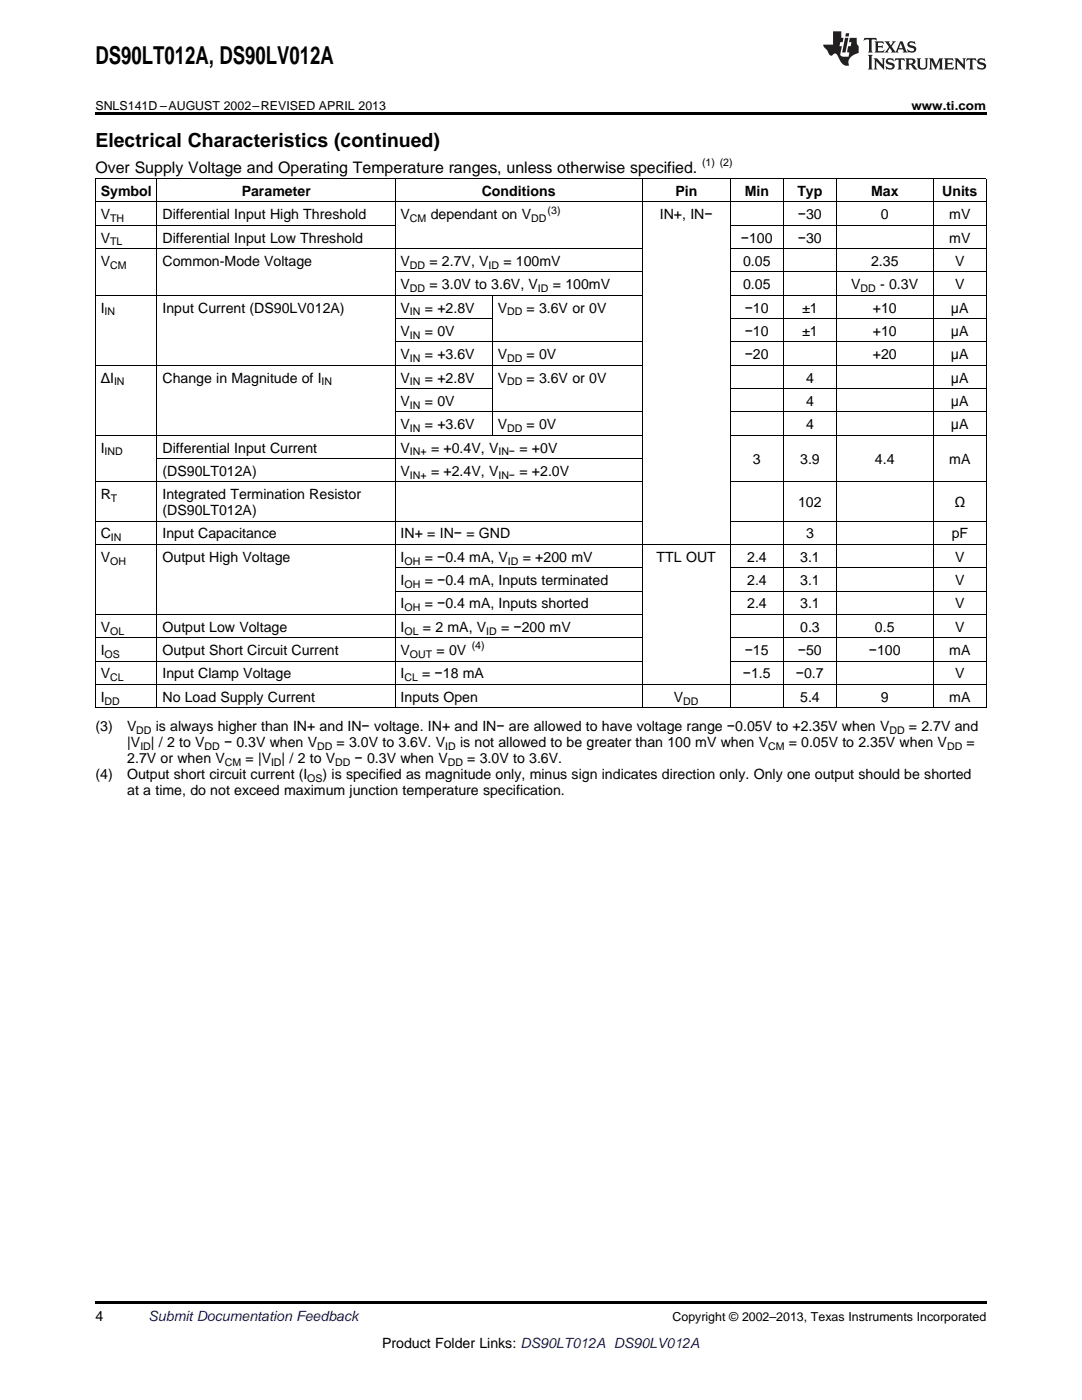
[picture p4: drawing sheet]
<svg xmlns="http://www.w3.org/2000/svg" width="216mm" height="279mm" viewBox="0 0 216 279" stroke-linecap="round" stroke-linejoin="round" font-family="sans-serif">
<defs><g id="words">
<text font-size="4.9" x="19" y="12.8">DS90LT012A, DS90LV012A</text>
<text font-size="3.9" x="19" y="29.3">Electrical Characteristics (continued)</text>
<text font-size="3.2" x="19" y="34.4">Over Supply Voltage and Operating Temperature ranges, unless otherwise specified.</text>
<g font-size="2.8">
<text x="20.1" y="39.1">Symbol</text>
<text x="48.2" y="39.1">Parameter</text>
<text x="96.1" y="39.1">Conditions</text>
<text x="134.8" y="39.1">Pin</text>
<text x="148.6" y="39.1">Min</text>
<text x="159.1" y="39.1">Typ</text>
<text x="173.8" y="39.1">Max</text>
<text x="188" y="39.1">Units</text>
<text x="20.1" y="43.7">V</text>
<text x="32.4" y="43.7">Differential Input High Threshold</text>
<text x="79.9" y="43.7">V</text>
<text x="85.9" y="43.7">dependant on V</text>
<text x="131.7" y="43.7">IN+, IN−</text>
<text x="159.2" y="43.7">−30</text>
<text x="175.8" y="43.7">0</text>
<text x="189.4" y="43.7">mV</text>
<text x="20.1" y="48.4">V</text>
<text x="20.1" y="53.1">V</text>
<text x="32.4" y="48.4">Differential Input Low Threshold</text>
<text x="32.4" y="53.1">Common-Mode Voltage</text>
<text x="79.9" y="53.1">V</text>
<text x="85.7" y="53.1">= 2.7V, V</text>
<text x="100.4" y="53.1">= 100mV</text>
<text x="147.8" y="48.4">−100</text>
<text x="148.3" y="53.1">0.05</text>
<text x="159.2" y="48.4">−30</text>
<text x="173.8" y="53.1">2.35</text>
<text x="189.4" y="48.4">mV</text>
<text x="190.6" y="53.1">V</text>
<text x="79.9" y="57.7">V</text>
<text x="85.7" y="57.7">= 3.0V to 3.6V, V</text>
<text x="110.3" y="57.7">= 100mV</text>
<text x="148.3" y="57.7">0.05</text>
<text x="169.9" y="57.7">V</text>
<text x="175.6" y="57.7">- 0.3V</text>
<text x="190.6" y="57.7">V</text>
<text x="20.1" y="62.4">I</text>
<text x="32.4" y="62.4">Input Current (DS90LV012A)</text>
<text x="79.9" y="62.4">V</text>
<text x="84.8" y="62.4">= +2.8V</text>
<text x="99.3" y="62.4">V</text>
<text x="105.1" y="62.4">= 3.6V or 0V</text>
<text x="148.6" y="62.4">−10</text>
<text x="160.1" y="62.4">±1</text>
<text x="174.2" y="62.4">+10</text>
<text x="189.8" y="62.4">μA</text>
<text x="79.9" y="67">V</text>
<text x="79.9" y="71.7">V</text>
<text x="84.8" y="67">= 0V</text>
<text x="84.8" y="71.7">= +3.6V</text>
<text x="99.3" y="71.7">V</text>
<text x="105.1" y="71.7">= 0V</text>
<text x="148.6" y="67">−10</text>
<text x="148.6" y="71.7">−20</text>
<text x="160.1" y="67">±1</text>
<text x="174.2" y="67">+10</text>
<text x="174.2" y="71.7">+20</text>
<text x="189.8" y="67">μA</text>
<text x="189.8" y="71.7">μA</text>
<text x="20.1" y="76.3">ΔI</text>
<text x="32.4" y="76.3">Change in Magnitude of I</text>
<text x="79.9" y="76.3">V</text>
<text x="84.8" y="76.3">= +2.8V</text>
<text x="99.3" y="76.3">V</text>
<text x="105.1" y="76.3">= 3.6V or 0V</text>
<text x="160.8" y="76.3">4</text>
<text x="189.8" y="76.3">μA</text>
<text x="79.9" y="81">V</text>
<text x="84.8" y="81">= 0V</text>
<text x="160.8" y="81">4</text>
<text x="189.8" y="81">μA</text>
<text x="79.9" y="85.7">V</text>
<text x="84.8" y="85.7">= +3.6V</text>
<text x="99.3" y="85.7">V</text>
<text x="105.1" y="85.7">= 0V</text>
<text x="160.8" y="85.7">4</text>
<text x="189.8" y="85.7">μA</text>
<text x="20.1" y="90.3">I</text>
<text x="32.4" y="90.3">Differential Input Current</text>
<text x="32.4" y="95">(DS90LT012A)</text>
<text x="79.9" y="90.3">V</text>
<text x="79.9" y="95">V</text>
<text x="86" y="90.3">= +0.4V, V</text>
<text x="86" y="95">= +2.4V, V</text>
<text x="103.6" y="90.3">= +0V</text>
<text x="103.6" y="95">= +2.0V</text>
<text x="150.2" y="92.6">3</text>
<text x="159.7" y="92.6">3.9</text>
<text x="174.6" y="92.6">4.4</text>
<text x="189.4" y="92.6">mA</text>
<text x="20.1" y="99.6">R</text>
<text x="32.4" y="99.6">Integrated Termination Resistor</text>
<text x="159.2" y="101.2">102</text>
<text x="190.4" y="101.2">Ω</text>
<text x="20.1" y="107.5">C</text>
<text x="32.4" y="102.8">(DS90LT012A)</text>
<text x="32.4" y="107.5">Input Capacitance</text>
<text x="79.9" y="107.5">IN+ = IN− = GND</text>
<text x="160.8" y="107.5">3</text>
<text x="189.9" y="107.5">pF</text>
<text x="20.1" y="112.1">V</text>
<text x="32.4" y="112.1">Output High Voltage</text>
<text x="79.9" y="112.1">I</text>
<text x="84.7" y="112.1">= −0.4 mA, V</text>
<text x="104.3" y="112.1">= +200 mV</text>
<text x="131" y="112.1">TTL OUT</text>
<text x="149.1" y="112.1">2.4</text>
<text x="159.7" y="112.1">3.1</text>
<text x="190.6" y="112.1">V</text>
<text x="79.9" y="116.8">I</text>
<text x="84.7" y="116.8">= −0.4 mA, Inputs terminated</text>
<text x="149.1" y="116.8">2.4</text>
<text x="159.7" y="116.8">3.1</text>
<text x="190.6" y="116.8">V</text>
<text x="79.9" y="121.4">I</text>
<text x="84.7" y="121.4">= −0.4 mA, Inputs shorted</text>
<text x="149.1" y="121.4">2.4</text>
<text x="159.7" y="121.4">3.1</text>
<text x="190.6" y="121.4">V</text>
<text x="20.1" y="126.1">V</text>
<text x="20.1" y="130.7">I</text>
<text x="32.4" y="126.1">Output Low Voltage</text>
<text x="32.4" y="130.7">Output Short Circuit Current</text>
<text x="79.9" y="126.1">I</text>
<text x="79.9" y="130.7">V</text>
<text x="84.4" y="126.1">= 2 mA, V</text>
<text x="87.1" y="130.7">= 0V</text>
<text x="100" y="126.1">= −200 mV</text>
<text x="148.6" y="130.7">−15</text>
<text x="159.2" y="130.7">−50</text>
<text x="159.7" y="126.1">0.3</text>
<text x="173.4" y="130.7">−100</text>
<text x="174.6" y="126.1">0.5</text>
<text x="189.4" y="130.7">mA</text>
<text x="190.6" y="126.1">V</text>
<text x="20.1" y="135.4">V</text>
<text x="32.4" y="135.4">Input Clamp Voltage</text>
<text x="79.9" y="135.4">I</text>
<text x="84.2" y="135.4">= −18 mA</text>
<text x="148.2" y="135.4">−1.5</text>
<text x="158.8" y="135.4">−0.7</text>
<text x="190.6" y="135.4">V</text>
<text x="20.1" y="140.1">I</text>
<text x="32.4" y="140.1">No Load Supply Current</text>
<text x="79.9" y="140.1">Inputs Open</text>
<text x="134.5" y="140.1">V</text>
<text x="159.7" y="140.1">5.4</text>
<text x="175.8" y="140.1">9</text>
<text x="189.4" y="140.1">mA</text>
<text x="19" y="145.9">(3)</text>
<text x="25.4" y="145.9">V</text>
<text x="25.4" y="149.1">|V</text>
<text x="30.1" y="149.1">| / 2 to V</text>
<text x="31.1" y="145.9">is always higher than IN+ and IN− voltage. IN+ and IN− are allowed to have voltage range −0.05V to +2.35V when V</text>
<text x="44.7" y="149.1">− 0.3V when V</text>
<text x="67.2" y="149.1">= 3.0V to 3.6V. V</text>
<text x="91.8" y="149.1">is not allowed to be greater than 100 mV when V</text>
<text x="157.4" y="149.1">= 0.05V to 2.35V when V</text>
<text x="181.4" y="145.9">= 2.7V and</text>
<text x="192.9" y="149.1">=</text>
<text x="19" y="155.4">(4)</text>
<text x="25.4" y="155.4">Output short circuit current (I</text>
<text x="25.4" y="152.3">2.7V or when V</text>
<text x="49" y="152.3">= |V</text>
<text x="56.2" y="152.3">| / 2 to V</text>
<text x="64.4" y="155.4">) is specified as magnitude only, minus sign indicates direction only. Only one output should be shorted</text>
<text x="70.8" y="152.3">− 0.3V when V</text>
<text x="93.2" y="152.3">= 3.0V to 3.6V.</text>
<text x="25.4" y="158.6">at a time, do not exceed maximum junction temperature specification.</text>
<text x="19" y="263.6">4</text>
<text x="76.2" y="269">Product Folder Links: DS90LT012A DS90LV012A</text>
</g>
<text font-size="2.8" fill="#0000c8" x="29.6" y="263.6">Submit Documentation Feedback</text>
<g font-size="2.5">
<text x="19" y="21.9">SNLS141D –AUGUST 2002–REVISED APRIL 2013</text>
<text x="181.9" y="21.9">www.ti.com</text>
<text x="134.2" y="263.6">Copyright © 2002–2013, Texas Instruments Incorporated</text>
</g>
<g font-size="2.1">
<text x="140.1" y="33.2">(1) (2)</text>
<text x="22" y="44.3">TH</text>
<text x="81.8" y="44.3">CM</text>
<text x="106" y="44.3">DD</text>
<text x="109.3" y="42.6">(3)</text>
<text x="22" y="49">TL</text>
<text x="22" y="53.6">CM</text>
<text x="81.8" y="53.6">DD</text>
<text x="97.5" y="53.6">ID</text>
<text x="81.8" y="58.3">DD</text>
<text x="107.4" y="58.3">ID</text>
<text x="171.7" y="58.3">DD</text>
<text x="20.9" y="62.9">IN</text>
<text x="81.8" y="62.9">IN</text>
<text x="101.2" y="62.9">DD</text>
<text x="81.8" y="67.6">IN</text>
<text x="22.8" y="76.9">IN</text>
<text x="64.2" y="76.9">IN</text>
<text x="81.8" y="72.2">IN</text>
<text x="81.8" y="76.9">IN</text>
<text x="101.2" y="72.2">DD</text>
<text x="101.2" y="76.9">DD</text>
<text x="81.8" y="81.6">IN</text>
<text x="81.8" y="86.2">IN</text>
<text x="101.2" y="86.2">DD</text>
<text x="20.9" y="90.9">IND</text>
<text x="81.8" y="90.9">IN+</text>
<text x="81.8" y="95.5">IN+</text>
<text x="99.4" y="90.9">IN−</text>
<text x="99.4" y="95.5">IN−</text>
<text x="22.1" y="100.2">T</text>
<text x="22" y="112.7">OH</text>
<text x="22.1" y="108">IN</text>
<text x="80.7" y="112.7">OH</text>
<text x="101.4" y="112.7">ID</text>
<text x="80.7" y="117.3">OH</text>
<text x="80.7" y="122">OH</text>
<text x="20.9" y="131.3">OS</text>
<text x="22" y="126.6">OL</text>
<text x="80.7" y="126.6">OL</text>
<text x="81.8" y="131.3">OUT</text>
<text x="94.1" y="129.6">(4)</text>
<text x="97" y="126.6">ID</text>
<text x="22" y="136">CL</text>
<text x="80.7" y="136">CL</text>
<text x="20.9" y="140.6">DD</text>
<text x="136.3" y="140.6">DD</text>
<text x="27.2" y="146.5">DD</text>
<text x="28" y="149.6">ID</text>
<text x="40.8" y="149.6">DD</text>
<text x="63.3" y="149.6">DD</text>
<text x="88.8" y="149.6">ID</text>
<text x="153.2" y="149.6">CM</text>
<text x="177.5" y="146.5">DD</text>
<text x="189" y="149.6">DD</text>
<text x="44.9" y="152.8">CM</text>
<text x="54.1" y="152.8">ID</text>
<text x="61.3" y="156">OS</text>
<text x="66.9" y="152.8">DD</text>
<text x="89.4" y="152.8">DD</text>
</g>
</g></defs>
<path d="M19 22.5h177.8v.5h-177.8zM19 259.7h177.8v.5h-177.8z" fill="#000"/>
<g fill="none" stroke="#000" stroke-width=".2">
<path d="M19 35.6h177.8M19.1 35.7v105.6M31.3 35.7v105.6M78.8 35.7v105.6M128.1 35.7v105.6M145.7 35.7v105.6M156.3 35.7v105.6M166.8 35.7v105.6M186.2 35.7v105.6M196.8 35.7v105.6M19 58.9h109.2M19 49.6h109.2"/>
<path d="M19 45h59.9M19 40.3h177.8M78.9 54.3h49.3M98.2 59v27.9M145.8 58.9h51M145.8 54.3h51M145.8 49.6h51M145.8 45h51M19 72.9h109.2M78.9 77.6h19.3M78.9 68.2h49.3M78.9 63.6h19.3"/>
<path d="M145.8 77.6h51M145.8 72.9h51M145.8 68.2h51M145.8 63.6h51M19 96.2h109.2M19 86.9h109.2M31.4 91.5h96.8M78.9 82.2h49.3M145.8 96.2h51M145.8 86.9h51M145.8 82.2h51M19 108.7h177.8"/>
<path d="M19 104h109.2M78.9 118h49.3M78.9 113.3h49.3M145.8 118h51M145.8 113.3h51M145.8 104h51M19 136.6h177.8M19 132h109.2M19 127.3h109.2M19 122.6h109.2M145.8 132h51M145.8 127.3h51"/>
<path d="M145.8 122.6h51M19 141.3h177.8"/>
</g>
<g fill="#231f20">
<path d="M172.5 7.6l-.1 .5 .4-.2h.6v.1v2.1l-.2 .4h.9l-.2-.4v-2.1l.1-.1h.5l.5 .2-.2-.5zM174.5 8.3l.2 .3v1.5l-.2 .4h1.8l.2-.6a1.04 1.04 0 0 1-1.3 .2v-.7h.6l.3 .2v-.6l-.3 .2h-.6v-.6l.8-.1 .4 .3-.2-.5zM176.5 8.3l.9 1.1-.9 1.1h.8l-.2-.2 .4-.7 .5 .7-.2 .2h1.5l-.2-.2 .2-.4h.9l.1 .4-.2 .2h1l-.3-.3-.7-1.9h-.5l-.9 2-.8-1 .9-1h-.8l.1 .3-.4 .5-.3-.6 .1-.2zM179.7 8.6l.4 1h-.7zM181.3 8.4a.63 .63 0 0 0-.2 .7 .63 .63 0 0 0 .6 .4l.6 .2 .1 .2a.75 .75 0 0 1-.7 .4 .75 .75 0 0 1-.6-.5l.1 .7 .1-.1a1.11 1.11 0 0 0 1.5-.6 1.13 1.13 0 0 0-1.2-.8l-.1-.4a1.04 1.04 0 0 1 1.2 .2l-.2-.5-.2 .1-.4-.2zM173.2 10.9l.2 .4v2.2l-.2 .4h1l-.3-.4v-2.2l.3-.4zM174.3 11.6l.3 .4v1.5l-.3 .4h.8l-.2-.4v-1.3l1.5 1.7v-1.9l.2-.4h-.7l.2 .4v.9l-1.1-1.3zM177 11.8a.62 .62 0 0 0-.2 .7 .62 .62 0 0 0 .6 .4l.6 .1 .1 .3a.76 .76 0 0 1-.7 .3 .76 .76 0 0 1-.7-.4l.2 .7 .1-.1a1.11 1.11 0 0 0 1.5-.6 1.13 1.13 0 0 0-1.2-.8l-.1-.4a1.04 1.04 0 0 1 1.2 .2l-.2-.6-.2 .1-.5-.1zM178.7 11.6l-.2 .6a.61 .61 0 0 1 .8-.3v1.6l-.2 .4h.9l-.2-.4v-1.6a.63 .63 0 0 1 .7 .3l-.1-.6zM180.6 11.6l.3 .4v1.5l-.3 .4h1l-.2-.2-.1-.8 .6 .2a.76 .76 0 0 0 1.2 .7l-1-1a.58 .58 0 0 0 .6-.5 .58 .58 0 0 0-.5-.6zM181.4 11.9h.1a.45 .45 0 0 1 .5 .1 .45 .45 0 0 1 .1 .5l-.8 .2zM182.9 11.6l.2 .2a2.17 2.17 0 0 0 .3 1.9 .99 .99 0 0 0 1.6-.6v-1.1l.2-.4h-.7l.2 .2a1.92 1.92 0 0 1-.2 1.8 .6 .6 0 0 1-.9-.5v-1.1l.2-.4zM185.4 11.6l.2 .4v1.5l-.2 .4h.7l-.2-.4v-1.4l.8 1.8 .8-1.8v1.4l-.2 .4h.9l-.2-.4v-1.5l.2-.4h-.8l-.6 1.5-.6-1.5zM188.4 11.6l.2 .4v1.5l-.2 .4h1.8l.1-.6a1.04 1.04 0 0 1-1.2 .1v-.6h.5l.4 .2v-.6l-.4 .2h-.5v-.7h.8l.3 .3-.1-.6zM190.5 11.6l.2 .4v1.5l-.2 .4h.7l-.2-.4v-1.3l1.5 1.7v-1.9l.2-.4h-.7l.2 .4v.9l-1.1-1.3zM192.9 11.6l-.1 .6a.61 .61 0 0 1 .7-.3l.1 1.6-.3 .4h1l-.3-.4 .1-1.6a.63 .63 0 0 1 .7 .3l-.1-.6zM195.2 11.8a.62 .62 0 0 0-.2 .7 .62 .62 0 0 0 .6 .4l.6 .1 .1 .3a.76 .76 0 0 1-.7 .3 .76 .76 0 0 1-.6-.4l.1 .7 .1-.1a1.11 1.11 0 0 0 1.6-.6 1.13 1.13 0 0 0-1.3-.8l-.1-.4a1.04 1.04 0 0 1 1.2 .2l-.1-.6-.2 .1-.5-.1z"/>
<path d="M166.2 6.3v2.6h-1.9v.4l.8 .9a.91 .91 0 0 0 1 .8 .56 .56 0 0 1 .5-.3 .56 .56 0 0 1 .5 .3l.4 .8a1.53 1.53 0 0 0 1.9 1.2 1.54 1.54 0 0 1 1-2.1l.9-.3v-1.4a1.52 1.52 0 0 1-.4-1.6h-1.3l-.2 .8h.5l-.2 .8h-.5l-.1 1v.2l.4 .1-.2 .8a1.93 1.93 0 0 1-1.6-.3l.3-1.8h-.5l.2-.8h.4l.2-.8h-.4v-1.3zM168.6 7.6l-.6 2.9h.7l.6-2.9zM168.8 6.6l-.1 .7h.6l.2-.7z"/>
</g>
<use href="#words"/>
</svg>
